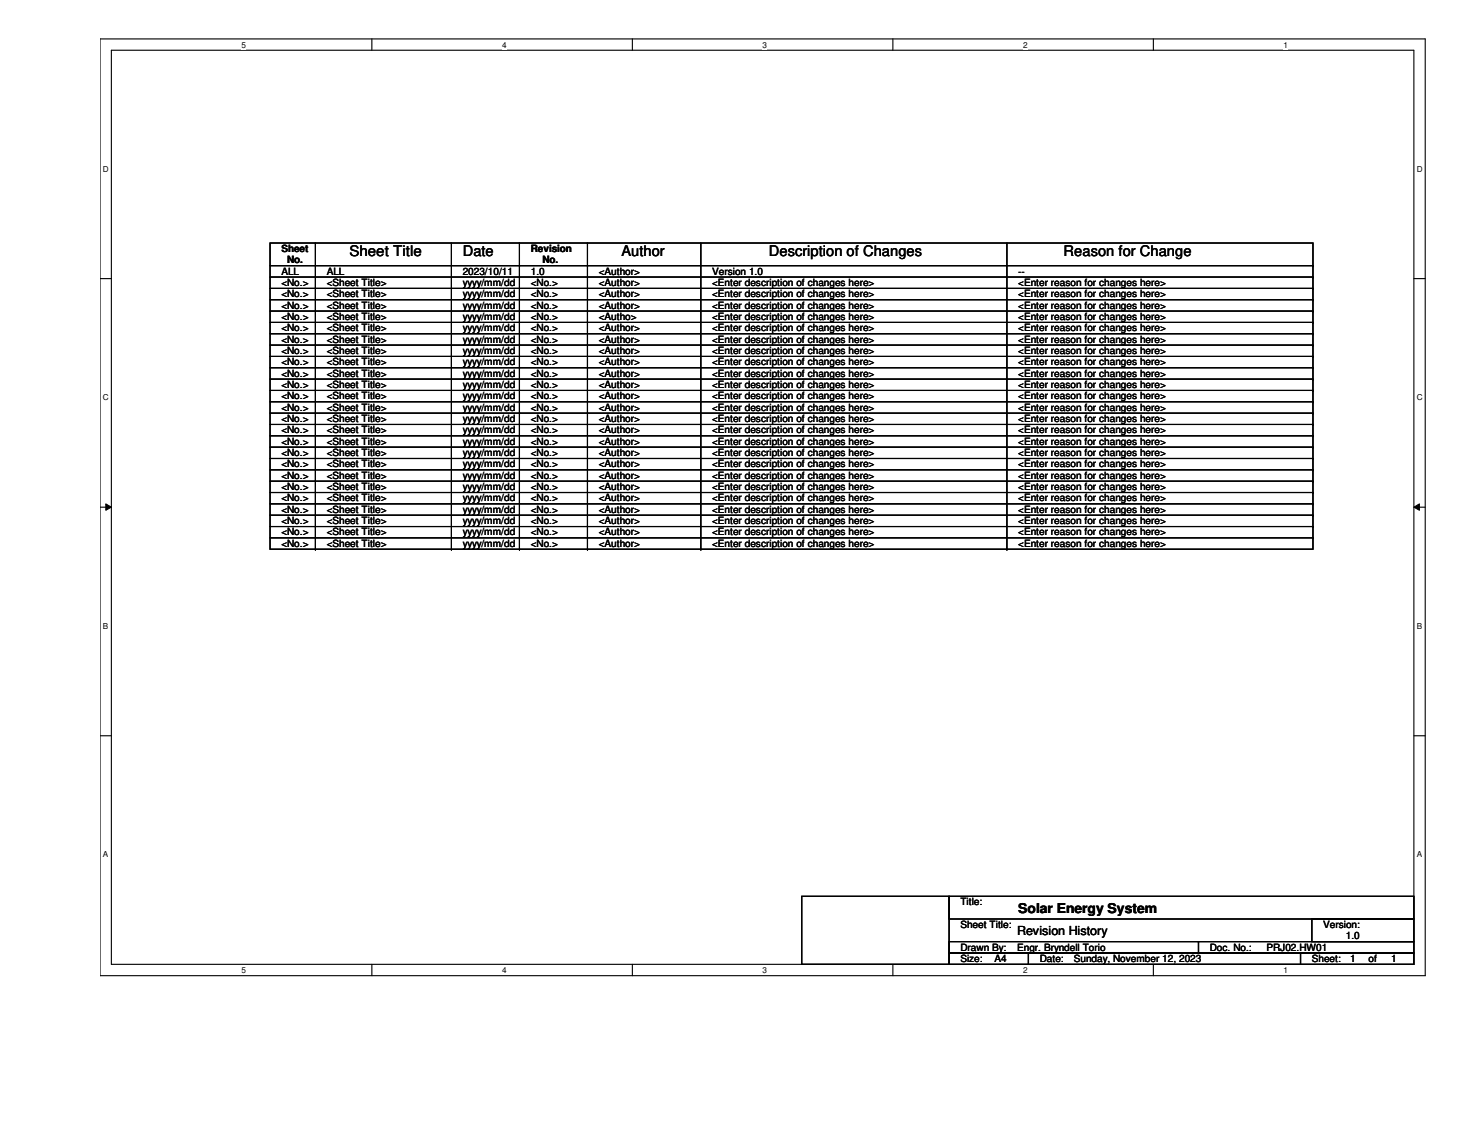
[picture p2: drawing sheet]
<svg xmlns="http://www.w3.org/2000/svg" width="279mm" height="216mm" viewBox="0 0 279 216" stroke-linecap="round" stroke-linejoin="round" font-family="sans-serif">
<defs><g id="words">
<g font-size="2.8">
<text x="66.5" y="48.8">Sheet Title</text>
<text x="88.1" y="48.8">Date</text>
<text x="118.4" y="48.8">Author</text>
<text x="146.4" y="48.8">Description of Changes</text>
<text x="202.6" y="48.8">Reason for Change</text>
</g>
<text font-size="2.6" x="193.9" y="173.9">Solar Energy System</text>
<text font-size="2.4" x="193.7" y="178">Revision History</text>
<g font-size="1.9">
<text x="53.6" y="48">Sheet</text>
<text x="53.6" y="52.3">ALL</text>
<text x="54.7" y="50">No.</text>
<text x="62.2" y="52.3">ALL</text>
<text x="88.1" y="52.3">2023/10/11</text>
<text x="101.1" y="48">Revision</text>
<text x="101.1" y="52.3">1.0</text>
<text x="103.3" y="50">No.</text>
<text x="114" y="52.3">&lt;Author&gt;</text>
<text x="135.6" y="52.3">Version 1.0</text>
<text x="193.9" y="52.3">--</text>
<text x="53.6" y="58.8">&lt;No.&gt;</text>
<text x="53.6" y="54.4">&lt;No.&gt;</text>
<text x="53.6" y="56.6">&lt;No.&gt;</text>
<text x="62.2" y="54.4">&lt;Sheet Title&gt;</text>
<text x="62.2" y="56.6">&lt;Sheet Title&gt;</text>
<text x="62.2" y="58.8">&lt;Sheet Title&gt;</text>
<text x="88.1" y="54.4">yyyy/mm/dd</text>
<text x="88.1" y="56.6">yyyy/mm/dd</text>
<text x="88.1" y="58.8">yyyy/mm/dd</text>
<text x="101.1" y="58.8">&lt;No.&gt;</text>
<text x="101.1" y="54.4">&lt;No.&gt;</text>
<text x="101.1" y="56.6">&lt;No.&gt;</text>
<text x="114" y="54.4">&lt;Author&gt;</text>
<text x="114" y="56.6">&lt;Author&gt;</text>
<text x="114" y="58.8">&lt;Author&gt;</text>
<text x="135.6" y="54.4">&lt;Enter description of changes here&gt;</text>
<text x="135.6" y="56.6">&lt;Enter description of changes here&gt;</text>
<text x="135.6" y="58.8">&lt;Enter description of changes here&gt;</text>
<text x="193.9" y="58.8">&lt;Enter reason for changes here&gt;</text>
<text x="193.9" y="54.4">&lt;Enter reason for changes here&gt;</text>
<text x="193.9" y="56.6">&lt;Enter reason for changes here&gt;</text>
<text x="53.6" y="60.9">&lt;No.&gt;</text>
<text x="53.6" y="63.1">&lt;No.&gt;</text>
<text x="53.6" y="65.2">&lt;No.&gt;</text>
<text x="62.2" y="63.1">&lt;Sheet Title&gt;</text>
<text x="62.2" y="65.2">&lt;Sheet Title&gt;</text>
<text x="62.2" y="60.9">&lt;Sheet Title&gt;</text>
<text x="88.1" y="60.9">yyyy/mm/dd</text>
<text x="88.1" y="63.1">yyyy/mm/dd</text>
<text x="88.1" y="65.2">yyyy/mm/dd</text>
<text x="101.1" y="60.9">&lt;No.&gt;</text>
<text x="101.1" y="63.1">&lt;No.&gt;</text>
<text x="101.1" y="65.2">&lt;No.&gt;</text>
<text x="114" y="60.9">&lt;Autho&gt;</text>
<text x="114" y="63.1">&lt;Author&gt;</text>
<text x="114" y="65.2">&lt;Author&gt;</text>
<text x="135.6" y="60.9">&lt;Enter description of changes here&gt;</text>
<text x="135.6" y="63.1">&lt;Enter description of changes here&gt;</text>
<text x="135.6" y="65.2">&lt;Enter description of changes here&gt;</text>
<text x="193.9" y="60.9">&lt;Enter reason for changes here&gt;</text>
<text x="193.9" y="63.1">&lt;Enter reason for changes here&gt;</text>
<text x="193.9" y="65.2">&lt;Enter reason for changes here&gt;</text>
<text x="53.6" y="67.4">&lt;No.&gt;</text>
<text x="53.6" y="69.6">&lt;No.&gt;</text>
<text x="53.6" y="71.7">&lt;No.&gt;</text>
<text x="62.2" y="67.4">&lt;Sheet Title&gt;</text>
<text x="62.2" y="69.6">&lt;Sheet Title&gt;</text>
<text x="62.2" y="71.7">&lt;Sheet Title&gt;</text>
<text x="88.1" y="67.4">yyyy/mm/dd</text>
<text x="88.1" y="69.6">yyyy/mm/dd</text>
<text x="88.1" y="71.7">yyyy/mm/dd</text>
<text x="101.1" y="67.4">&lt;No.&gt;</text>
<text x="101.1" y="69.6">&lt;No.&gt;</text>
<text x="101.1" y="71.7">&lt;No.&gt;</text>
<text x="114" y="67.4">&lt;Author&gt;</text>
<text x="114" y="71.7">&lt;Author&gt;</text>
<text x="114" y="69.6">&lt;Author&gt;</text>
<text x="135.6" y="67.4">&lt;Enter description of changes here&gt;</text>
<text x="135.6" y="69.6">&lt;Enter description of changes here&gt;</text>
<text x="135.6" y="71.7">&lt;Enter description of changes here&gt;</text>
<text x="193.9" y="67.4">&lt;Enter reason for changes here&gt;</text>
<text x="193.9" y="69.6">&lt;Enter reason for changes here&gt;</text>
<text x="193.9" y="71.7">&lt;Enter reason for changes here&gt;</text>
<text x="53.6" y="73.9">&lt;No.&gt;</text>
<text x="53.6" y="76">&lt;No.&gt;</text>
<text x="62.2" y="73.9">&lt;Sheet Title&gt;</text>
<text x="62.2" y="76">&lt;Sheet Title&gt;</text>
<text x="88.1" y="73.9">yyyy/mm/dd</text>
<text x="88.1" y="76">yyyy/mm/dd</text>
<text x="101.1" y="73.9">&lt;No.&gt;</text>
<text x="101.1" y="76">&lt;No.&gt;</text>
<text x="114" y="73.9">&lt;Author&gt;</text>
<text x="114" y="76">&lt;Author&gt;</text>
<text x="135.6" y="73.9">&lt;Enter description of changes here&gt;</text>
<text x="135.6" y="76">&lt;Enter description of changes here&gt;</text>
<text x="193.9" y="73.9">&lt;Enter reason for changes here&gt;</text>
<text x="193.9" y="76">&lt;Enter reason for changes here&gt;</text>
<text x="53.6" y="78.2">&lt;No.&gt;</text>
<text x="53.6" y="80.4">&lt;No.&gt;</text>
<text x="53.6" y="82.5">&lt;No.&gt;</text>
<text x="62.2" y="78.2">&lt;Sheet Title&gt;</text>
<text x="62.2" y="80.4">&lt;Sheet Title&gt;</text>
<text x="62.2" y="82.5">&lt;Sheet Title&gt;</text>
<text x="88.1" y="80.4">yyyy/mm/dd</text>
<text x="88.1" y="82.5">yyyy/mm/dd</text>
<text x="88.1" y="78.2">yyyy/mm/dd</text>
<text x="101.1" y="78.2">&lt;No.&gt;</text>
<text x="101.1" y="80.4">&lt;No.&gt;</text>
<text x="101.1" y="82.5">&lt;No.&gt;</text>
<text x="114" y="78.2">&lt;Author&gt;</text>
<text x="114" y="80.4">&lt;Author&gt;</text>
<text x="114" y="82.5">&lt;Author&gt;</text>
<text x="135.6" y="78.2">&lt;Enter description of changes here&gt;</text>
<text x="135.6" y="80.4">&lt;Enter description of changes here&gt;</text>
<text x="135.6" y="82.5">&lt;Enter description of changes here&gt;</text>
<text x="193.9" y="78.2">&lt;Enter reason for changes here&gt;</text>
<text x="193.9" y="80.4">&lt;Enter reason for changes here&gt;</text>
<text x="193.9" y="82.5">&lt;Enter reason for changes here&gt;</text>
<text x="53.6" y="84.7">&lt;No.&gt;</text>
<text x="53.6" y="86.8">&lt;No.&gt;</text>
<text x="53.6" y="89">&lt;No.&gt;</text>
<text x="62.2" y="86.8">&lt;Sheet Title&gt;</text>
<text x="62.2" y="89">&lt;Sheet Title&gt;</text>
<text x="62.2" y="84.7">&lt;Sheet Title&gt;</text>
<text x="88.1" y="84.7">yyyy/mm/dd</text>
<text x="88.1" y="86.8">yyyy/mm/dd</text>
<text x="88.1" y="89">yyyy/mm/dd</text>
<text x="101.1" y="89">&lt;No.&gt;</text>
<text x="101.1" y="84.7">&lt;No.&gt;</text>
<text x="101.1" y="86.8">&lt;No.&gt;</text>
<text x="114" y="84.7">&lt;Author&gt;</text>
<text x="114" y="86.8">&lt;Author&gt;</text>
<text x="114" y="89">&lt;Author&gt;</text>
<text x="135.6" y="84.7">&lt;Enter description of changes here&gt;</text>
<text x="135.6" y="86.8">&lt;Enter description of changes here&gt;</text>
<text x="135.6" y="89">&lt;Enter description of changes here&gt;</text>
<text x="193.9" y="84.7">&lt;Enter reason for changes here&gt;</text>
<text x="193.9" y="86.8">&lt;Enter reason for changes here&gt;</text>
<text x="193.9" y="89">&lt;Enter reason for changes here&gt;</text>
<text x="53.6" y="91.2">&lt;No.&gt;</text>
<text x="53.6" y="93.3">&lt;No.&gt;</text>
<text x="53.6" y="95.5">&lt;No.&gt;</text>
<text x="62.2" y="91.2">&lt;Sheet Title&gt;</text>
<text x="62.2" y="93.3">&lt;Sheet Title&gt;</text>
<text x="62.2" y="95.5">&lt;Sheet Title&gt;</text>
<text x="88.1" y="91.1">yyyy/mm/dd</text>
<text x="88.1" y="93.3">yyyy/mm/dd</text>
<text x="88.1" y="95.5">yyyy/mm/dd</text>
<text x="101.1" y="91.1">&lt;No.&gt;</text>
<text x="101.1" y="93.3">&lt;No.&gt;</text>
<text x="101.1" y="95.5">&lt;No.&gt;</text>
<text x="114" y="91.1">&lt;Author&gt;</text>
<text x="114" y="93.3">&lt;Author&gt;</text>
<text x="114" y="95.5">&lt;Author&gt;</text>
<text x="135.6" y="91.1">&lt;Enter description of changes here&gt;</text>
<text x="135.6" y="93.3">&lt;Enter description of changes here&gt;</text>
<text x="135.6" y="95.5">&lt;Enter description of changes here&gt;</text>
<text x="193.9" y="93.3">&lt;Enter reason for changes here&gt;</text>
<text x="193.9" y="95.5">&lt;Enter reason for changes here&gt;</text>
<text x="193.9" y="91.1">&lt;Enter reason for changes here&gt;</text>
<text x="53.6" y="97.6">&lt;No.&gt;</text>
<text x="53.6" y="99.8">&lt;No.&gt;</text>
<text x="53.6" y="101.9">&lt;No.&gt;</text>
<text x="62.2" y="97.6">&lt;Sheet Title&gt;</text>
<text x="62.2" y="99.8">&lt;Sheet Title&gt;</text>
<text x="62.2" y="101.9">&lt;Sheet Title&gt;</text>
<text x="88.1" y="97.6">yyyy/mm/dd</text>
<text x="88.1" y="99.8">yyyy/mm/dd</text>
<text x="88.1" y="101.9">yyyy/mm/dd</text>
<text x="101.1" y="97.6">&lt;No.&gt;</text>
<text x="101.1" y="99.8">&lt;No.&gt;</text>
<text x="101.1" y="101.9">&lt;No.&gt;</text>
<text x="114" y="97.6">&lt;Author&gt;</text>
<text x="114" y="99.8">&lt;Author&gt;</text>
<text x="114" y="101.9">&lt;Author&gt;</text>
<text x="135.6" y="97.6">&lt;Enter description of changes here&gt;</text>
<text x="135.6" y="99.8">&lt;Enter description of changes here&gt;</text>
<text x="135.6" y="101.9">&lt;Enter description of changes here&gt;</text>
<text x="193.9" y="97.6">&lt;Enter reason for changes here&gt;</text>
<text x="193.9" y="99.8">&lt;Enter reason for changes here&gt;</text>
<text x="193.9" y="101.9">&lt;Enter reason for changes here&gt;</text>
<text x="53.6" y="104.1">&lt;No.&gt;</text>
<text x="62.2" y="104.1">&lt;Sheet Title&gt;</text>
<text x="88.1" y="104.1">yyyy/mm/dd</text>
<text x="101.1" y="104.1">&lt;No.&gt;</text>
<text x="114" y="104.1">&lt;Author&gt;</text>
<text x="135.6" y="104.1">&lt;Enter description of changes here&gt;</text>
<text x="193.9" y="104.1">&lt;Enter reason for changes here&gt;</text>
<text x="182.9" y="172.3">Title:</text>
<text x="182.9" y="176.7">Sheet Title:</text>
<text x="252" y="176.7">Version:</text>
<text x="256.3" y="178.8">1.0</text>
<text x="182.9" y="181">Drawn By:</text>
<text x="182.9" y="183.1">Size:</text>
<text x="189.4" y="183.1">A4</text>
<text x="193.7" y="181">Engr. Bryndell Torio</text>
<text x="198" y="183.1">Date:</text>
<text x="204.5" y="183.1">Sunday, November 12, 2023</text>
<text x="230.4" y="181">Doc. No.:</text>
<text x="241.2" y="181">PRJ02.HW01</text>
<text x="249.9" y="183.1">Sheet:</text>
<text x="257.2" y="183.1">1</text>
<text x="260.6" y="183.1">of</text>
<text x="265" y="183.1">1</text>
</g>
<g font-size="1.6">
<text x="46" y="9.1">5</text>
<text x="95.6" y="9.1">4</text>
<text x="145.2" y="9.1">3</text>
<text x="194.9" y="9.1">2</text>
<text x="244.5" y="9.1">1</text>
<text x="19.6" y="32.7">D</text>
<text x="269.8" y="32.7">D</text>
<text x="19.6" y="76.2">C</text>
<text x="269.8" y="76.2">C</text>
<text x="19.6" y="119.7">B</text>
<text x="269.8" y="119.7">B</text>
<text x="19.6" y="163.2">A</text>
<text x="269.8" y="163.2">A</text>
<text x="46" y="185.3">5</text>
<text x="95.6" y="185.3">4</text>
<text x="145.2" y="185.3">3</text>
<text x="194.9" y="185.3">2</text>
<text x="244.5" y="185.3">1</text>
</g>
</g></defs>
<path d="M19.1 7.4h252.3v178.4h-252.3zM21.2 9.6h248.1v174h-248.1z" fill="none" stroke="#000" stroke-width=".21"/>
<g fill="#fff">
<path d="M46 7.7h.9v1.7h-.9z"/>
<path d="M46 183.9h.9v1.7h-.9z"/>
</g>
<path d="M70.8 7.4v2.2M70.8 183.6v2.2" fill="none" stroke="#000" stroke-width=".21"/>
<g fill="#fff">
<path d="M95.6 7.7h.9v1.7h-.9z"/>
<path d="M95.6 183.9h.9v1.7h-.9z"/>
</g>
<path d="M120.4 7.4v2.2M120.4 183.6v2.2" fill="none" stroke="#000" stroke-width=".21"/>
<g fill="#fff">
<path d="M145.2 7.7h.9v1.7h-.9z"/>
<path d="M145.2 183.9h.9v1.7h-.9z"/>
</g>
<path d="M170.1 7.4v2.2M170.1 183.6v2.2" fill="none" stroke="#000" stroke-width=".21"/>
<g fill="#fff">
<path d="M194.9 7.7h.8v1.7h-.8z"/>
<path d="M194.9 183.9h.8v1.7h-.8z"/>
</g>
<path d="M219.7 7.4v2.2M219.7 183.6v2.2" fill="none" stroke="#000" stroke-width=".21"/>
<g fill="#fff">
<path d="M244.5 7.7h.8v1.7h-.8z"/>
<path d="M244.5 183.9h.8v1.7h-.8z"/>
<path d="M19.6 31.3h1.1v1.7h-1.1z"/>
<path d="M269.8 31.3h1.1v1.7h-1.1z"/>
<path d="M19.6 74.8h1.1v1.7h-1.1z"/>
<path d="M269.8 74.8h1.1v1.7h-1.1z"/>
</g>
<path d="M19.1 53h2.1M269.3 53h2.1" fill="none" stroke="#000" stroke-width=".21"/>
<g fill="#fff">
<path d="M19.6 118.3h1v1.7h-1z"/>
<path d="M269.8 118.3h1v1.7h-1z"/>
</g>
<path d="M19.1 96.6h2.1M269.3 96.6h2.1" fill="none" stroke="#000" stroke-width=".21"/>
<path d="M20.2 95.9l1 .7-1 .6zM269.3 96.6l1-.7v1.3z" fill="#000"/>
<path d="M20.2 95.9l1 .7-1 .6zM269.3 96.6l1-.7v1.3z" fill="none" stroke="#000" stroke-width=".19"/>
<g fill="#fff">
<path d="M19.6 161.8h1v1.7h-1z"/>
<path d="M269.8 161.8h1v1.7h-1z"/>
</g>
<g fill="none" stroke="#000" stroke-width=".21">
<path d="M51.4 46.3h198.7v58.3h-198.7zM51.4 50.6h198.7M51.4 52.7h198.7M51.4 54.9h198.7M51.4 57.1h198.7M51.4 59.2h198.7M60.1 46.3v58.3M86 46.3v58.3M98.9 46.3v58.3M111.9 46.3v58.3M133.5 46.3v58.3M191.8 46.3v58.3"/>
<path d="M250.1 50.6h.1M250.1 52.7h.1M250.1 54.9h.1M250.1 57.1h.1M250.1 59.2h.1M51.4 61.4h198.7M51.4 63.5h198.7M51.4 65.7h198.7M51.4 67.9h198.7M51.4 70h198.7M51.4 72.2h198.7M51.4 74.3h198.7"/>
<path d="M51.4 76.5h198.7M51.4 78.7h198.7M250.1 61.4h.1M250.1 63.5h.1M250.1 65.7h.1M250.1 67.9h.1M250.1 70h.1M250.1 72.2h.1M250.1 74.3h.1M250.1 76.5h.1M250.1 78.7h.1M51.4 80.8h198.7"/>
<path d="M51.4 83h198.7M51.4 85.1h198.7M51.4 87.3h198.7M51.4 89.4h198.7M51.4 91.6h198.7M51.4 93.8h198.7M51.4 95.9h198.7M51.4 98.1h198.7M250.1 80.8h.1M250.1 83h.1M250.1 85.1h.1M250.1 87.3h.1"/>
<path d="M250.1 89.4h.1M250.1 91.6h.1M250.1 93.8h.1M250.1 95.9h.1M250.1 98.1h.1M51.4 100.2h198.7M51.4 102.4h198.7M60.1 104.6h.1M86 104.6h.1M98.9 104.6h.1M111.9 104.6h.1M133.5 104.6h.1"/>
<path d="M191.8 104.6h.1M250.1 100.2h.1M250.1 102.4h.1M19.1 140.1h2.1M269.3 140.1h2.1M152.7 170.6h28.1v13h-28.1zM180.8 170.6h88.5v4.4h-88.5zM180.8 179.3h47.5v2.1h-47.5zM228.3 179.3h41v2.1h-41zM249.9 175h19.4v4.3h-19.4zM180.8 181.4h15.1v2.2h-15.1zM195.9 181.4h51.8v2.2h-51.8z"/>
<path d="M247.7 181.4h21.6v2.2h-21.6z"/>
</g>
<use href="#words"/>
</svg>
